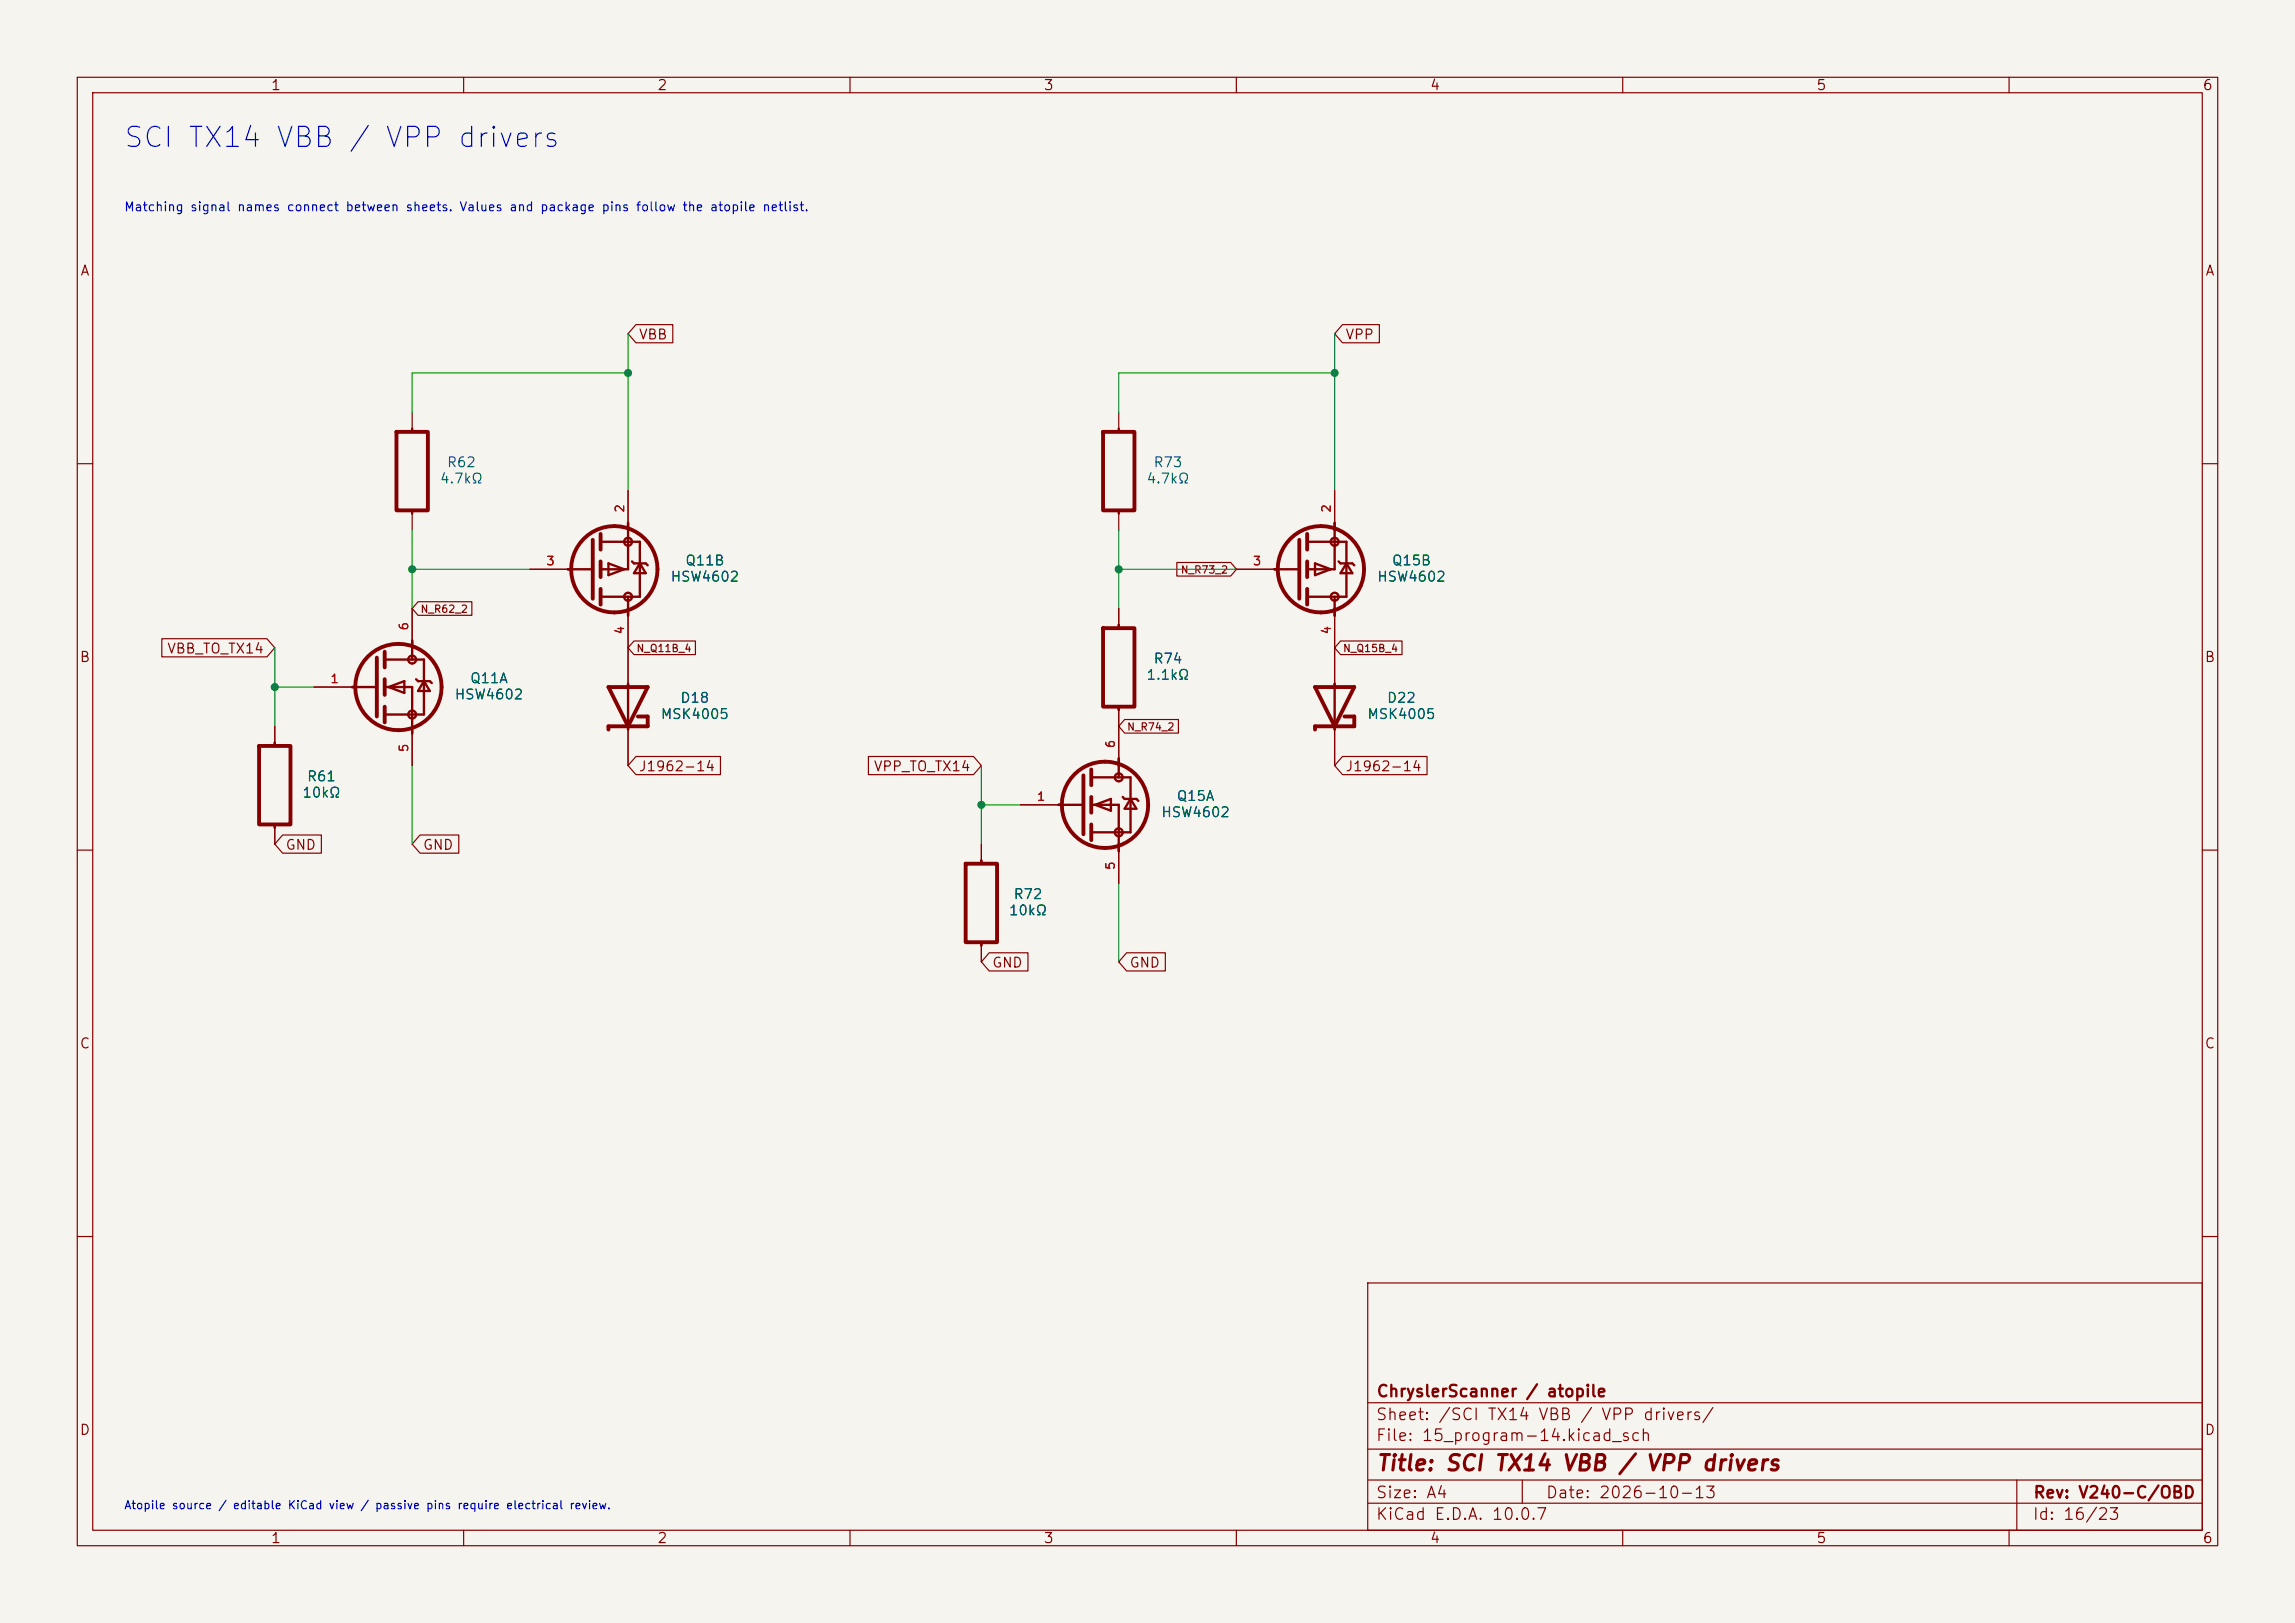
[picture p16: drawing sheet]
<svg xmlns="http://www.w3.org/2000/svg" width="297mm" height="210mm" viewBox="0 0 297 210" stroke-linecap="round" stroke-linejoin="round" font-family="sans-serif">
<defs><g id="words">
<text font-size="2.6" fill="#0000c2" x="15.8" y="19.7">SCI TX14 VBB / VPP drivers</text>
<text font-size="2" fill="#840000" x="178" y="190.8">Title: SCI TX14 VBB / VPP drivers</text>
<g font-size="1.5" fill="#840000">
<text x="178" y="184.1">Sheet: /SCI TX14 VBB / VPP drivers/</text>
<text x="178" y="181.1">ChryslerScanner / atopile</text>
<text x="178" y="186.8">File: 15_program-14.kicad_sch</text>
<text x="178" y="197">KiCad E.D.A. 10.0.7</text>
<text x="178" y="194.2">Size: A4</text>
<text x="200" y="194.2">Date: 2026-10-13</text>
<text x="263" y="197">Id: 16/23</text>
<text x="263" y="194.2">Rev: V240-C/OBD</text>
</g>
<g font-size="1.3" fill="#840000">
<text x="35" y="12">1</text>
<text x="85" y="12">2</text>
<text x="135" y="12">3</text>
<text x="185" y="12">4</text>
<text x="235" y="12">5</text>
<text x="285" y="12">6</text>
<text x="10.3" y="36">A</text>
<text x="285.3" y="36">A</text>
<text x="82.6" y="44.2">VBB</text>
<text x="174" y="44.2">VPP</text>
<text x="10.2" y="86">B</text>
<text x="21.5" y="84.9">VBB_TO_TX14</text>
<text x="285.2" y="86">B</text>
<text x="82.6" y="100.1">J1962-14</text>
<text x="113" y="100.1">VPP_TO_TX14</text>
<text x="174" y="100.1">J1962-14</text>
<text x="36.9" y="110.3">GND</text>
<text x="54.6" y="110.3">GND</text>
<text x="128.3" y="125.5">GND</text>
<text x="146.1" y="125.5">GND</text>
<text x="10.2" y="136">C</text>
<text x="285.2" y="136">C</text>
<text x="10.2" y="186">D</text>
<text x="285.2" y="186">D</text>
<text x="35" y="200">1</text>
<text x="85" y="200">2</text>
<text x="135" y="200">3</text>
<text x="185" y="200">4</text>
<text x="235" y="200">5</text>
<text x="285" y="200">6</text>
</g>
<g font-size="1.3" fill="#006464">
<text x="56.8" y="62.9">4.7kΩ</text>
<text x="57.7" y="60.8">R62</text>
<text x="148.3" y="62.9">4.7kΩ</text>
<text x="149.2" y="60.8">R73</text>
<text x="86.7" y="75.6">HSW4602</text>
<text x="88.6" y="73.5">Q11B</text>
<text x="178.1" y="75.6">HSW4602</text>
<text x="180" y="73.5">Q15B</text>
<text x="60.7" y="88.7">Q11A</text>
<text x="148.3" y="88.3">1.1kΩ</text>
<text x="149.2" y="86.2">R74</text>
<text x="58.7" y="90.8">HSW4602</text>
<text x="85.4" y="93.4">MSK4005</text>
<text x="88" y="91.3">D18</text>
<text x="176.9" y="93.4">MSK4005</text>
<text x="179.4" y="91.3">D22</text>
<text x="39.6" y="101.4">R61</text>
<text x="39" y="103.5">10kΩ</text>
<text x="150.2" y="106.1">HSW4602</text>
<text x="152.2" y="104">Q15A</text>
<text x="130.5" y="118.8">10kΩ</text>
<text x="131.1" y="116.7">R72</text>
</g>
<text font-size="1.2" fill="#0000c2" x="16" y="27.6">Matching signal names connect between sheets. Values and package pins follow the atopile netlist.</text>
<g font-size="1.1" fill="#a90000">
<text x="81" y="66.4" transform="rotate(-90 81 66.4)">2</text>
<text x="172.5" y="66.4" transform="rotate(-90 172.5 66.4)">2</text>
<text x="70.6" y="73.4">3</text>
<text x="162.1" y="73.4">3</text>
<text x="53.1" y="81.7" transform="rotate(-90 53.1 81.7)">6</text>
<text x="81" y="82.2" transform="rotate(-90 81 82.2)">4</text>
<text x="172.5" y="82.2" transform="rotate(-90 172.5 82.2)">4</text>
<text x="42.7" y="88.7">1</text>
<text x="53.1" y="97.4" transform="rotate(-90 53.1 97.4)">5</text>
<text x="144.5" y="96.9" transform="rotate(-90 144.5 96.9)">6</text>
<text x="134.1" y="103.9">1</text>
<text x="144.5" y="112.6" transform="rotate(-90 144.5 112.6)">5</text>
</g>
<text font-size="1.1" fill="#0000c2" x="16" y="195.5">Atopile source / editable KiCad view / passive pins require electrical review.</text>
<g font-size="1" fill="#840000">
<text x="152.7" y="74.4">N_R73_2</text>
<text x="54.3" y="79.5">N_R62_2</text>
<text x="82.3" y="84.6">N_Q11B_4</text>
<text x="173.7" y="84.6">N_Q15B_4</text>
<text x="145.8" y="94.8">N_R74_2</text>
</g>
</g></defs>
<path d="M0 0h297v210h-297z" fill="#f5f4ef" stroke="#f5f4ef" stroke-width=".13"/>
<g fill="none" stroke="#840000" stroke-width=".15">
<path d="M10 10h277v190h-277zM12 12h273v186h-273zM60 10v2M110 10v2M160 10v2M210 10v2M260 10v2M53.3 53.3v2.6M82.3 42h4.8v2.4h-4.8l-1-1.2zM144.8 53.3v2.6M173.7 42h4.8v2.4h-4.8l-1-1.2zM10 60h2"/>
<path d="M53.3 66v2.6M53.3 78.7v4.6M54.1 77.9h7v1.7h-7l-.8-.9zM68.6 73.7h5.3M81.3 63.5v4.6M81.3 79.2v9.7M144.8 66v2.6M144.8 78.7v2.6M152.3 72.8h7l.7 .9-.7 .8h-7zM160 73.7h5.4M172.7 63.5v4.6M172.7 79.2v9.7"/>
<path d="M285 60h2M20.9 82.6h13.6l1.1 1.2-1.1 1.2h-13.6zM35.6 94v2.5M40.6 88.9h5.4M53.3 94.5v4.6M81.3 94v5.1M82 82.9h8v1.8h-8l-.7-.9zM82.3 97.9h10.9v2.3h-10.9l-1-1.1zM112.4 97.9h13.6l1 1.2-1 1.1h-13.6zM144.8 91.4v7.2M145.5 93.1h7v1.8h-7l-.7-.9zM172.7 94v5.1"/>
<path d="M173.5 82.9h7.9v1.8h-7.9l-.8-.9zM173.7 97.9h11v2.3h-11l-1-1.1zM10 110h2M35.6 106.7v2.5M36.6 108h5v2.4h-5l-1-1.2zM54.4 108h5v2.4h-5l-1.1-1.2zM127 109.2v2.6M132.1 104.1h5.3M144.8 109.7v4.6M285 110h2M127 121.9v2.6M128 123.3h5v2.3h-5l-1-1.1z"/>
<path d="M145.8 123.3h5v2.3h-5l-1-1.1zM10 160h2M177 166h108v32h-108zM285 160h2M60 198v2M110 198v2M160 198v2M177 194.5h108M177 191.5h108M177 187.5h108M177 181.5h108M197 191.5v3"/>
<path d="M210 198v2M260 198v2M261 191.5v6.5"/>
</g>
<g fill="none" stroke="#840000" stroke-width=".5">
<path d="M51.3 55.9h4.1v10.1h-4.1zM142.7 55.9h4.1v10.1h-4.1zM76.7 69.9v7.6M77.7 69.1v2M77.7 72.6v2.1M77.7 76.2v2M168.1 69.9v7.6M169.2 69.1v2M169.2 72.6v2.1M169.2 76.2v2M33.5 96.5h4.1v10.2h-4.1zM48.8 85.1v7.6"/>
<path d="M49.8 84.3v2.1M49.8 87.9v2M49.8 91.4v2.1M78.7 88.9h5.1l-2.5 5.1zM82.5 92.7h1.3v1.3h-5.1v.4M141.2 99.6v2M142.7 81.3h4.1v10.1h-4.1zM170.2 88.9h5.1l-2.6 5.1zM174 92.7h1.3v1.3h-5.1v.4M125 111.8h4v10.1h-4zM140.2 100.3v7.7M141.2 103.1v2.1"/>
<path d="M141.2 106.7v2"/>
<circle cx="79.5" cy="73.7" r="5.6"/>
<circle cx="170.9" cy="73.7" r="5.6"/>
<circle cx="51.6" cy="88.9" r="5.6"/>
<circle cx="143" cy="104.1" r="5.6"/>
</g>
<g fill="none" stroke="#840000" stroke-width=".3">
<path d="M53.3 55.5v.4M144.8 55.5v.4M53.3 66v.5M73.5 73.7h3.2M77.7 70.1h5.1v7.1h-5.1M78.7 72.9l2.1 .8-2.1 .7zM81.3 67.6v6.1h-3.6M81.3 77.2v2.5M81.8 72.6l.2 .3h1.6l.2 .3M82.8 72.9l.8 1.3h-1.6zM144.8 66v.5M164.9 73.7h3.2"/>
<path d="M169.2 70.1h5v7.1h-5M170.2 72.9l2 .8-2 .7zM172.7 67.6v6.1h-3.5M172.7 77.2v2.5M173.2 72.6l.3 .3h1.5l.3 .3M174.2 72.9l.8 1.3h-1.5zM35.6 96.1v.4M45.6 88.9h3.2M49.8 88.9h3.5v6M49.8 85.3h5.1v7.2h-5.1M50.3 88.9l2-.8v1.6zM53.3 82.9v2.4"/>
<path d="M53.8 87.9l.3 .2h1.5l.3 .3M54.9 88.1l.7 1.3h-1.5zM81.3 88.5v5.9M144.8 80.9v.4M144.8 91.4v.5M144.8 98.1v2.5M172.7 88.5v5.9M35.6 106.7v.4M127 111.3v.5M137 104.1h3.2M141.2 104.1h3.6v6.1M141.2 100.6h5.1v7.1h-5.1"/>
<path d="M141.7 104.1l2.1-.7v1.5zM145.3 103.1l.2 .3h1.6l.2 .2M146.3 103.4l.8 1.2h-1.6zM127 121.9v.4"/>
<circle cx="81.3" cy="77.2" r=".51"/>
<circle cx="81.3" cy="70.1" r=".51"/>
<circle cx="172.7" cy="70.1" r=".51"/>
<circle cx="172.7" cy="77.2" r=".51"/>
<circle cx="53.3" cy="85.3" r=".51"/>
<circle cx="53.3" cy="92.5" r=".51"/>
<circle cx="144.8" cy="107.7" r=".51"/>
<circle cx="144.8" cy="100.6" r=".51"/>
</g>
<g fill="none" stroke="#009600" stroke-width=".15">
<path d="M81.3 48.3h-28v5M81.3 43.2v20.3M172.7 48.3h-27.9v5M172.7 43.2v20.3M53.3 68.6v10.1M53.3 73.7h15.3M144.8 73.7h15.2M144.8 68.6v10.1M35.6 83.8v10.2M35.6 88.9h5M53.3 99.1v10.1M127 99.1v10.1"/>
<path d="M127 104.1h5.1M144.8 114.3v10.2"/>
</g>
<g fill="#009600" stroke="#009600" stroke-width=".13">
<circle cx="35.6" cy="88.9" r=".46"/>
<circle cx="53.3" cy="73.7" r=".46"/>
<circle cx="81.3" cy="48.3" r=".46"/>
<circle cx="144.8" cy="73.7" r=".46"/>
<circle cx="127" cy="104.1" r=".46"/>
<circle cx="172.7" cy="48.3" r=".46"/>
</g>
<use href="#words"/>
</svg>
